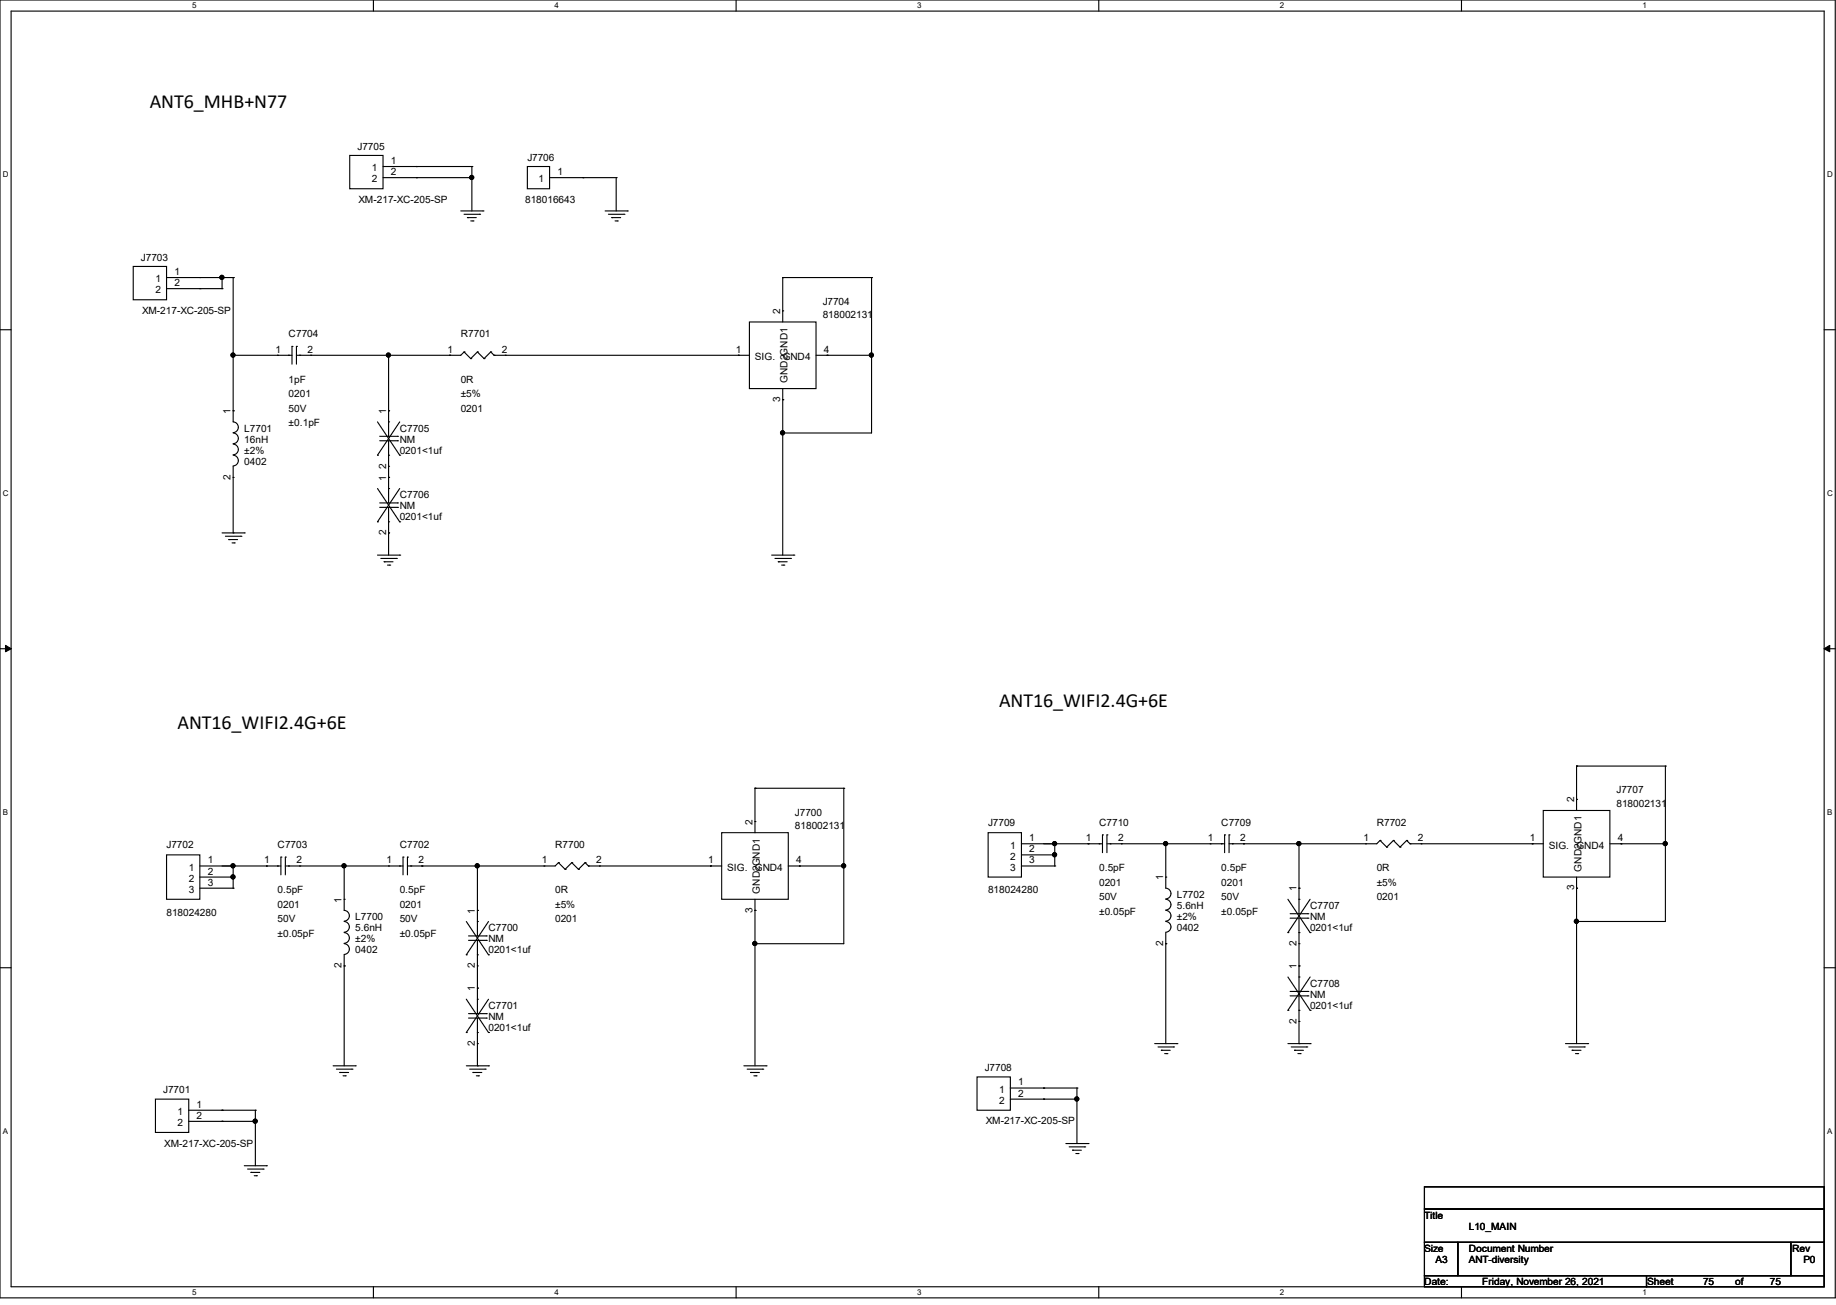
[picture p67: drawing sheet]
<svg xmlns="http://www.w3.org/2000/svg" width="210mm" height="149mm" viewBox="0 0 210 149" stroke-linecap="round" stroke-linejoin="round" font-family="sans-serif">
<defs><g id="words">
<g font-size="2.3">
<text x="17.1" y="12.3">ANT6_MHB+N77</text>
<text x="20.3" y="83.4">ANT16_WIFI2.4G+6E</text>
<text x="114.3" y="80.9">ANT16_WIFI2.4G+6E</text>
</g>
<g font-size="1.1">
<text x="40.9" y="17.1">J7705</text>
<text x="41" y="23.2">XM-217-XC-205-SP</text>
<text x="42.5" y="19.6">1</text>
<text x="42.5" y="20.9">2</text>
<text x="44.7" y="18.8">1</text>
<text x="44.7" y="20">2</text>
<text x="60.1" y="23.2">818016643</text>
<text x="60.3" y="18.4">J7706</text>
<text x="61.6" y="20.9">1</text>
<text x="63.8" y="20">1</text>
<text x="16.1" y="29.8">J7703</text>
<text x="16.3" y="35.9">XM-217-XC-205-SP</text>
<text x="17.8" y="32.3">1</text>
<text x="17.8" y="33.6">2</text>
<text x="19.9" y="31.5">1</text>
<text x="19.9" y="32.7">2</text>
<text x="89.2" y="35.9" transform="rotate(-90 89.2 35.9)">2</text>
<text x="94.1" y="34.9">J7704</text>
<text x="31.5" y="40.3">1</text>
<text x="33" y="38.6">C7704</text>
<text x="35.2" y="40.3">2</text>
<text x="51.2" y="40.3">1</text>
<text x="52.7" y="38.6">R7701</text>
<text x="57.4" y="40.3">2</text>
<text x="84.2" y="40.3">1</text>
<text x="86.4" y="41.2">SIG.</text>
<text x="89.5" y="41.2">GND4</text>
<text x="94.1" y="36.4">818002131</text>
<text x="94.3" y="40.3">4</text>
<text x="26.4" y="47.4" transform="rotate(-90 26.4 47.4)">1</text>
<text x="33" y="43.8">1pF</text>
<text x="33" y="45.4">0201</text>
<text x="33" y="47.1">50V</text>
<text x="44.2" y="47.4" transform="rotate(-90 44.2 47.4)">1</text>
<text x="52.7" y="43.8">0R</text>
<text x="52.7" y="45.4">±5%</text>
<text x="52.7" y="47.1">0201</text>
<text x="89.2" y="46" transform="rotate(-90 89.2 46)">3</text>
<text x="90.1" y="43.8" transform="rotate(-90 90.1 43.8)">GND2GND1</text>
<text x="27.9" y="49.4">L7701</text>
<text x="27.9" y="50.6">16nH</text>
<text x="27.9" y="51.9">±2%</text>
<text x="27.9" y="53.2">0402</text>
<text x="33" y="48.7">±0.1pF</text>
<text x="44.2" y="53.6" transform="rotate(-90 44.2 53.6)">2</text>
<text x="45.7" y="49.4">C7705</text>
<text x="45.7" y="50.6">NM</text>
<text x="45.7" y="51.9">0201&lt;1uf</text>
<text x="26.4" y="54.9" transform="rotate(-90 26.4 54.9)">2</text>
<text x="44.2" y="55" transform="rotate(-90 44.2 55)">1</text>
<text x="45.7" y="57">C7706</text>
<text x="45.7" y="58.3">NM</text>
<text x="45.7" y="59.5">0201&lt;1uf</text>
<text x="44.2" y="61.2" transform="rotate(-90 44.2 61.2)">2</text>
<text x="86.1" y="94.3" transform="rotate(-90 86.1 94.3)">2</text>
<text x="90.9" y="93.3">J7700</text>
<text x="90.9" y="94.8">818002131</text>
<text x="113" y="94.4">J7709</text>
<text x="125.7" y="94.4">C7710</text>
<text x="139.7" y="94.4">C7709</text>
<text x="157.5" y="94.4">R7702</text>
<text x="180" y="91.8" transform="rotate(-90 180 91.8)">2</text>
<text x="184.9" y="90.8">J7707</text>
<text x="184.9" y="92.3">818002131</text>
<text x="19" y="97">J7702</text>
<text x="21.6" y="99.6">1</text>
<text x="21.6" y="100.9">2</text>
<text x="23.8" y="98.8">1</text>
<text x="23.8" y="100">2</text>
<text x="23.8" y="101.3">3</text>
<text x="30.2" y="98.8">1</text>
<text x="31.7" y="97">C7703</text>
<text x="33.9" y="98.8">2</text>
<text x="44.2" y="98.8">1</text>
<text x="45.7" y="97">C7702</text>
<text x="47.9" y="98.8">2</text>
<text x="62" y="98.8">1</text>
<text x="63.5" y="97">R7700</text>
<text x="68.2" y="98.8">2</text>
<text x="81" y="98.8">1</text>
<text x="83.2" y="99.6">SIG.</text>
<text x="86.4" y="99.6">GND4</text>
<text x="91.1" y="98.8">4</text>
<text x="115.6" y="97.1">1</text>
<text x="115.6" y="98.3">2</text>
<text x="115.6" y="99.6">3</text>
<text x="117.7" y="96.2">1</text>
<text x="117.7" y="97.5">2</text>
<text x="117.7" y="98.8">3</text>
<text x="124.2" y="96.2">1</text>
<text x="125.7" y="99.7">0.5pF</text>
<text x="125.7" y="101.3">0201</text>
<text x="127.9" y="96.2">2</text>
<text x="133.1" y="100.7" transform="rotate(-90 133.1 100.7)">1</text>
<text x="138.2" y="96.2">1</text>
<text x="139.7" y="99.7">0.5pF</text>
<text x="139.7" y="101.3">0201</text>
<text x="141.9" y="96.2">2</text>
<text x="148.3" y="102" transform="rotate(-90 148.3 102)">1</text>
<text x="156" y="96.2">1</text>
<text x="157.5" y="99.7">0R</text>
<text x="157.5" y="101.3">±5%</text>
<text x="162.2" y="96.2">2</text>
<text x="175" y="96.2">1</text>
<text x="177.2" y="97.1">SIG.</text>
<text x="180" y="101.9" transform="rotate(-90 180 101.9)">3</text>
<text x="180.3" y="97.1">GND4</text>
<text x="180.9" y="99.7" transform="rotate(-90 180.9 99.7)">GND2GND1</text>
<text x="185.1" y="96.2">4</text>
<text x="19" y="104.7">818024280</text>
<text x="21.6" y="102.2">3</text>
<text x="31.7" y="102.2">0.5pF</text>
<text x="31.7" y="103.9">0201</text>
<text x="31.7" y="105.5">50V</text>
<text x="31.7" y="107.2">±0.05pF</text>
<text x="39.1" y="103.2" transform="rotate(-90 39.1 103.2)">1</text>
<text x="40.6" y="105.2">L7700</text>
<text x="40.6" y="106.5">5.6nH</text>
<text x="40.6" y="107.8">±2%</text>
<text x="45.7" y="102.2">0.5pF</text>
<text x="45.7" y="103.9">0201</text>
<text x="45.7" y="105.5">50V</text>
<text x="45.7" y="107.2">±0.05pF</text>
<text x="54.3" y="104.5" transform="rotate(-90 54.3 104.5)">1</text>
<text x="55.9" y="106.5">C7700</text>
<text x="55.9" y="107.8">NM</text>
<text x="63.5" y="102.2">0R</text>
<text x="63.5" y="103.9">±5%</text>
<text x="63.5" y="105.5">0201</text>
<text x="86.1" y="104.4" transform="rotate(-90 86.1 104.4)">3</text>
<text x="86.9" y="102.2" transform="rotate(-90 86.9 102.2)">GND2GND1</text>
<text x="113" y="102.2">818024280</text>
<text x="125.7" y="103">50V</text>
<text x="125.7" y="104.6">±0.05pF</text>
<text x="134.6" y="102.7">L7702</text>
<text x="134.6" y="104">5.6nH</text>
<text x="134.6" y="105.2">±2%</text>
<text x="134.6" y="106.5">0402</text>
<text x="139.7" y="103">50V</text>
<text x="139.7" y="104.6">±0.05pF</text>
<text x="149.9" y="104">C7707</text>
<text x="149.9" y="105.2">NM</text>
<text x="149.9" y="106.5">0201&lt;1uf</text>
<text x="157.5" y="103">0201</text>
<text x="39.1" y="110.7" transform="rotate(-90 39.1 110.7)">2</text>
<text x="40.6" y="109.1">0402</text>
<text x="54.3" y="110.7" transform="rotate(-90 54.3 110.7)">2</text>
<text x="54.3" y="113.4" transform="rotate(-90 54.3 113.4)">1</text>
<text x="55.9" y="109.1">0201&lt;1uf</text>
<text x="133.1" y="108.2" transform="rotate(-90 133.1 108.2)">2</text>
<text x="148.3" y="110.9" transform="rotate(-90 148.3 110.9)">1</text>
<text x="148.3" y="108.2" transform="rotate(-90 148.3 108.2)">2</text>
<text x="149.9" y="112.9">C7708</text>
<text x="54.3" y="119.6" transform="rotate(-90 54.3 119.6)">2</text>
<text x="55.9" y="115.4">C7701</text>
<text x="55.9" y="116.7">NM</text>
<text x="55.9" y="117.9">0201&lt;1uf</text>
<text x="148.3" y="117.1" transform="rotate(-90 148.3 117.1)">2</text>
<text x="149.9" y="114.1">NM</text>
<text x="149.9" y="115.4">0201&lt;1uf</text>
<text x="18.7" y="125.1">J7701</text>
<text x="112.6" y="122.5">J7708</text>
<text x="114.3" y="125">1</text>
<text x="116.5" y="124.2">1</text>
<text x="116.5" y="125.4">2</text>
<text x="18.8" y="131.2">XM-217-XC-205-SP</text>
<text x="20.3" y="127.6">1</text>
<text x="20.3" y="128.8">2</text>
<text x="22.5" y="126.7">1</text>
<text x="22.5" y="128">2</text>
<text x="112.8" y="128.6">XM-217-XC-205-SP</text>
<text x="114.3" y="126.3">2</text>
<text x="162.9" y="139.4">Title</text>
<text x="162.9" y="143.2">Size</text>
<text x="168" y="143.2">Document Number</text>
<text x="168" y="140.7">L10_MAIN</text>
<text x="205" y="143.2">Rev</text>
<text x="162.9" y="147">Date:</text>
<text x="164.2" y="144.5">A3</text>
<text x="168" y="144.5">ANT-diversity</text>
<text x="169.5" y="147">Friday, November 26, 2021</text>
<text x="188.4" y="147">Sheet</text>
<text x="194.8" y="147">75</text>
<text x="198.5" y="147">of</text>
<text x="202.5" y="147">75</text>
<text x="206.3" y="144.5">P0</text>
</g>
<g font-size=".9">
<text x="22" y=".9">5</text>
<text x="63.4" y=".9">4</text>
<text x="104.9" y=".9">3</text>
<text x="146.4" y=".9">2</text>
<text x="187.9" y=".9">1</text>
<text x=".3" y="20.3">D</text>
<text x="209" y="20.3">D</text>
<text x=".3" y="56.7">C</text>
<text x="209" y="56.7">C</text>
<text x=".3" y="93.2">B</text>
<text x="209" y="93.2">B</text>
<text x=".3" y="129.7">A</text>
<text x="209" y="129.7">A</text>
<text x="22" y="148.1">5</text>
<text x="63.4" y="148.1">4</text>
<text x="104.9" y="148.1">3</text>
<text x="146.4" y="148.1">2</text>
<text x="187.9" y="148.1">1</text>
</g>
</g></defs>
<path d="M0 0h209.9v148.5h-209.9zM1.3 1.3h207.4v145.9h-207.4z" fill="none" stroke="#000" stroke-width=".13"/>
<g fill="#fff">
<path d="M22 .1h.5v1h-.5z"/>
<path d="M22 147.3h.5v1h-.5z"/>
</g>
<path d="M42.7 0v1.3M42.7 147.2v1.3" fill="none" stroke="#000" stroke-width=".13"/>
<g fill="#fff">
<path d="M63.4 .1h.5v1h-.5z"/>
<path d="M63.4 147.3h.5v1h-.5z"/>
</g>
<path d="M84.2 0v1.3M84.2 147.2v1.3" fill="none" stroke="#000" stroke-width=".13"/>
<g fill="#fff">
<path d="M104.9 .1h.5v1h-.5z"/>
<path d="M104.9 147.3h.5v1h-.5z"/>
</g>
<path d="M125.7 0v1.3M125.7 147.2v1.3" fill="none" stroke="#000" stroke-width=".13"/>
<g fill="#fff">
<path d="M146.4 .1h.5v1h-.5z"/>
<path d="M146.4 147.3h.5v1h-.5z"/>
</g>
<path d="M167.2 0v1.3M167.2 147.2v1.3" fill="none" stroke="#000" stroke-width=".13"/>
<g fill="#fff">
<path d="M187.9 .1h.5v1h-.5z"/>
<path d="M187.9 147.3h.5v1h-.5z"/>
<path d="M.3 19.5h.7v1h-.7z"/>
<path d="M209 19.5h.6v1h-.6z"/>
<path d="M.3 55.9h.7v1h-.7z"/>
<path d="M209 55.9h.6v1h-.6z"/>
</g>
<path d="M0 37.7h1.3M208.7 37.7h1.2" fill="none" stroke="#000" stroke-width=".13"/>
<g fill="#fff">
<path d="M.3 92.4h.6v1h-.6z"/>
<path d="M209 92.4h.6v1h-.6z"/>
</g>
<path d="M0 74.2h1.3M208.7 74.2h1.2" fill="none" stroke="#000" stroke-width=".13"/>
<path d="M.6 73.8l.7 .4-.7 .3zM208.7 74.2l.6-.4v.7z" fill="#000" stroke="#000" stroke-width=".13"/>
<g fill="#fff">
<path d="M.3 128.9h.6v1h-.6z"/>
<path d="M209 128.9h.6v1h-.6z"/>
</g>
<g fill="none" stroke="#000" stroke-width=".13">
<path d="M40 17.8h3.8v3.8h-3.8zM43.8 19h10.2M47.6 19h.1M54 19h.1M54 19v5.1M60.3 19h2.6v2.6h-2.6zM15.2 30.5h3.8v3.8h-3.8zM19 31.7h7.7M19 33h6.4M22.9 31.7h.1M22.9 33h.1M25.4 31.7h.1"/>
<path d="M25.4 33h.1M25.4 31.7v1.3M26.7 31.7v16.6a.61 .61 0 0 1 .6 .6 .61 .61 0 0 1-.6 .6M26.7 31.7h.1M33.4 39.6h.1M33.4 39.6v2.1M33.9 39.6h.1M33.9 39.6v2.1M43.8 20.3h10.2M47.6 20.3h.1M52.7 24.1h2.5M53.1 24.5h1.8"/>
<path d="M53.5 24.9h.1M53.5 24.9h1M53.8 25.3h.3M54 20.3h.1M54.1 25.3h.1M54.9 24.5h.1M55.2 24.1h.1M62.9 20.3h7.6M66.7 20.3h.1M69.2 24.1h2.6M69.6 24.5h1.8M70 24.9h.1"/>
<path d="M70 24.9h1M70.4 25.3h.2M70.5 20.3h.1M70.5 20.3v3.8M70.6 25.3h.1M71.4 24.5h.1M71.8 24.1h.1M85.7 36.8h7.6v7.6h-7.6zM89.5 35.6h.1M89.5 35.6v1.2M89.5 31.7h.1M89.5 31.7v3.9"/>
<path d="M89.5 31.7h10.2M99.7 31.7h.1M99.7 31.7v17.8h-10.2M26.7 47h.1M26.7 54.6h.1M26.7 53.3v7.7M26.7 49.5a.61 .61 0 0 1 .6 .6 .61 .61 0 0 1-.6 .7M26.7 50.8a.61 .61 0 0 1 .6 .6 .61 .61 0 0 1-.6 .6M26.7 52.1a.61 .61 0 0 1 .6 .6 .61 .61 0 0 1-.6 .6M26.7 40.6h.1M26.7 40.6h6.7M31.7 40.6h.1"/>
<path d="M33 40.6h.1M34.3 40.6h.1M35.6 40.6h.1M43.2 52.1h.1M43.2 48.3l2.5 3.8M43.2 59.7h.1M43.2 55.9l2.5 3.8M43.4 49.9h2.1M43.4 50.4h2.1M43.4 57.5h2.1M43.4 58h2.1M44.4 48.3h.1"/>
<path d="M44.4 52.1h.1M44.4 47h.1M44.4 53.3h.1M44.4 50.4v7.1M44.4 55.9h.1M44.4 59.7h.1M44.4 54.6h.1M44.4 58l.1 5.5M44.4 40.6h.1M44.5 40.6l-.1 9.3M45.5 49.9h.1M45.5 50.4h.1"/>
<path d="M45.5 57.5h.1M45.5 58h.1M45.7 52.1h.1M45.7 48.3l-2.5 3.8M45.7 59.7h.1M45.7 55.9l-2.5 3.8M51.4 40.6h.1M53.1 40.3l-.4 .3h-18.8M53.1 40.3h.1M53.1 40.3l.7 .7M53.8 41h.1M54.6 40.3l-.8 .7"/>
<path d="M54.6 40.3h.1M54.6 40.3l.8 .7M55.4 41h.1M56.1 40.3h.1M56.1 40.3l.4 .3M56.1 40.3l-.7 .7M56.5 40.6h.1M56.5 40.6h29.2M57.8 40.6h.1M84.5 40.6h.1M89.5 45.7h.1M89.5 44.4v1.3"/>
<path d="M89.5 49.5h.1M89.5 45.7v17.8M93.3 40.6h6.4M94.6 40.6h.1M99.7 40.6h.1M25.4 61h2.5M25.8 61.3h1.8M26.2 61.7h1M26.2 61.7h.1M26.5 62.1h.3M26.7 61h.1M26.8 62.1h.1"/>
<path d="M27.6 61.3h.1M27.9 61h.1M43.2 63.5h2.5M43.6 63.9h1.7M43.9 64.3h.1M43.9 64.3h1.1M44.3 64.6h.3M44.4 61h.1M44.6 64.6h.1M45.3 63.9h.1M45.7 63.5h.1M88.3 63.5h2.5"/>
<path d="M88.6 63.9h1.8M89 64.3h.1M89 64.3h1M89.4 64.6h.3M89.7 64.6h.1M90.4 63.9h.1M90.8 63.5h.1M19.1 97.8h3.8v5.1h-3.8zM22.9 99.1h9.2M26.7 99.1h.1M26.7 99.1v2.5M30.5 99.1h.1"/>
<path d="M31.7 99.1h.1M32.1 98h.1M32.1 98v2.1M32.6 98h.1M32.6 98v2.1M32.6 99.1h13.5M33 99.1h.1M34.3 99.1h.1M39.4 99.1v5a.61 .61 0 0 1 .6 .7 .61 .61 0 0 1-.6 .6M39.4 99.1h.1M44.4 99.1h.1M45.7 99.1h.1"/>
<path d="M46.1 98h.1M46.1 98v2.1M46.6 98h.1M46.6 98v2.1M47 99.1h.1M48.3 99.1h.1M54.6 99.1h.1M54.6 99.1v8M62.2 99.1h.1M63.9 98.7l-.4 .4h-16.9M63.9 98.7h.1M63.9 98.7l.7 .7"/>
<path d="M64.6 99.4h.1M65.4 98.7h.1M65.4 98.7l.8 .7M65.4 98.7l-.8 .7M66.2 99.4h.1M66.9 98.7l-.7 .7M66.9 98.7h.1M66.9 98.7l.4 .4M67.3 99.1h.1M67.3 99.1h15.2M68.6 99.1h.1M81.3 99.1h.1"/>
<path d="M82.6 95.2h7.6v7.7h-7.6zM86.4 94h.1M86.4 90.2h.1M86.4 90.2v5M86.4 90.2h10.1M90.2 99.1h6.3M91.4 99.1h.1M96.5 90.2h.1M96.5 99.1h.1M96.5 90.2v17.7h-10.1M113 95.2h3.8v5.1h-3.8zM116.8 99.1h3.8"/>
<path d="M116.8 96.5h9.3M116.8 97.8h3.8M120.6 96.5h.1M120.6 97.8h.1M120.6 99.1h.1M120.7 96.5v2.6M124.5 96.5h.1M125.7 96.5h.1M126.1 95.5h.1M126.1 95.5v2M126.6 95.5h.1M126.6 96.5h13.5"/>
<path d="M126.6 95.5v2M127 96.5h.1M128.3 96.5h.1M133.3 96.5v5.1a.61 .61 0 0 1 .6 .6 .61 .61 0 0 1-.6 .6M133.3 96.5h.1M138.4 96.5h.1M139.7 96.5h.1M140.1 95.5h.1M140.1 95.5v2M140.6 95.5h.1M140.6 95.5v2M141 96.5h.1"/>
<path d="M142.2 96.5h.1M148.6 96.5h.1M148.6 96.5v8M156.2 96.5h.1M157.9 96.1l-.4 .4h-16.9M157.9 96.1h.1M157.9 96.1l.7 .8M158.6 96.9h.1M159.4 96.1h.1M159.4 96.1l.7 .8M159.4 96.1l-.8 .8M160.1 96.9h.1"/>
<path d="M160.9 96.1l-.8 .8M160.9 96.1h.1M160.9 96.1l.4 .4M161.3 96.5h.1M161.3 96.5h15.2M162.6 96.5h.1M175.3 96.5h.1M176.5 92.7h7.6v7.6h-7.6zM180.3 91.4h.1M180.3 87.6h10.2M180.3 87.6h.1M180.3 87.6v5.1"/>
<path d="M184.1 96.5h6.4M185.4 96.5h.1M190.5 87.6h.1M190.5 96.5h.1M190.5 87.6v17.8h-10.2M0 110.7h1.3M22.9 100.3h3.8M22.9 101.6h3.8M26.7 100.3h.1M26.7 101.6h.1M39.4 102.9h.1M39.4 110.5h.1"/>
<path d="M39.4 109.2v12.7M39.4 105.4a.61 .61 0 0 1 .6 .6 .61 .61 0 0 1-.6 .6M39.4 106.7a.61 .61 0 0 1 .6 .6 .61 .61 0 0 1-.6 .6M39.4 107.9a.61 .61 0 0 1 .6 .7 .61 .61 0 0 1-.6 .6M53.3 109.2h.1M53.3 105.4l2.6 3.8M53.3 118.1h.1M53.3 114.3l2.6 3.8M53.6 107.1h2M53.6 107.6h2M53.6 116h2M53.6 116.5h2"/>
<path d="M54.6 105.4h.1M54.6 109.2h.1M54.6 104.1h.1M54.6 110.5h.1M54.6 107.6v8.4M54.6 114.3h.1M54.6 118.1h.1M54.6 113h.1M54.6 119.4h.1M54.6 116.5v5.4M55.6 107.1h.1M55.6 107.6h.1"/>
<path d="M55.6 116h.1M55.6 116.5h.1M55.9 109.2h.1M55.9 105.4l-2.6 3.8M55.9 118.1h.1M55.9 114.3l-2.6 3.8M86.4 104.1h.1M86.4 107.9h.1M86.4 102.9v19M132.1 119.4h2.5M132.5 119.8h1.7M133.3 102.9a.61 .61 0 0 1 .6 .6 .61 .61 0 0 1-.6 .6"/>
<path d="M133.3 104.1a.61 .61 0 0 1 .6 .7 .61 .61 0 0 1-.6 .6M133.3 105.4a.61 .61 0 0 1 .6 .6 .61 .61 0 0 1-.6 .6M133.3 100.3h.1M133.3 107.9h.1M133.3 106.7v12.7M134.2 119.8h.1M134.6 119.4h.1M147.3 106.7h.1M147.3 115.6h.1M147.3 102.9l2.6 3.8M147.3 111.8l2.6 3.8M147.3 119.4h2.6"/>
<path d="M147.6 104.5h2M147.6 105h2M147.6 113.4h2M147.6 113.9h2M147.7 119.8h1.8M148.6 102.9h.1M148.6 106.7h.1M148.6 101.6h.1M148.6 107.9h.1M148.6 111.8h.1M148.6 115.6h.1M148.6 110.5h.1"/>
<path d="M148.6 116.8h.1M148.6 105v8.4M148.6 113.9v5.5M148.6 119.4h.1M149.5 119.8h.1M149.6 104.5h.1M149.6 105h.1M149.6 113.4h.1M149.6 113.9h.1M149.9 106.7h.1M149.9 115.6h.1M149.9 102.9l-2.6 3.8"/>
<path d="M149.9 111.8l-2.6 3.8M149.9 119.4h.1M179.1 119.4h2.5M179.5 119.8h1.7M180.3 101.6h.1M180.3 100.3v19.1M180.3 105.4h.1M181.2 119.8h.1M181.6 119.4h.1M208.7 110.7h1.2M17.8 125.7h3.8v3.8h-3.8zM21.6 127h7.6"/>
<path d="M21.6 128.3h7.6M25.4 127h.1M25.4 128.3h.1M27.9 133.3h2.6M28.3 133.7h1.8M28.7 134.1h1M28.7 134.1h.1M29.1 134.5h.2M29.2 127h.1M29.2 128.3h.1M29.2 127v6.3M29.3 134.5h.1"/>
<path d="M30.1 133.7h.1M30.5 133.3h.1M38.1 121.9h2.5M38.5 122.3h1.8M38.9 122.7h1M38.9 122.7h.1M39.2 123.1h.3M39.5 123.1h.1M40.3 122.3h.1M40.6 121.9h.1M53.3 121.9h2.6M53.7 122.3h1.8"/>
<path d="M54.1 122.7h.1M54.1 122.7h1M54.5 123.1h.2M54.6 121.9h.1M54.7 123.1h.1M55.5 122.3h.1M55.9 121.9h.1M85.1 121.9h2.5M85.5 122.3h1.7M85.9 122.7h.1M85.9 122.7h1M86.2 123.1h.3"/>
<path d="M86.5 123.1h.1M87.2 122.3h.1M87.6 121.9h.1M111.8 123.2h3.8v3.8h-3.8zM115.6 124.5h7.6M115.6 125.7h7.6M119.4 124.5h.1M119.4 125.7h.1M121.9 130.8h2.6M122.3 131.2h1.8M122.7 131.6h.1M122.7 131.6h1"/>
<path d="M123.1 132h.2M123.2 124.5h.1M123.2 125.7h.1M123.2 124.5v6.3M123.3 132h.1M124.1 131.2h.1M124.5 130.8h.1M132.8 120.1h.1M132.8 120.1h1.1M133.2 120.5h.3M133.5 120.5h.1M148.1 120.1h.1"/>
<path d="M148.1 120.1h1M148.5 120.5h.2M148.7 120.5h.1M162.9 135.8h45.8v2.5h-45.8zM162.9 138.3h45.8v3.8h-45.8zM179.8 120.1h.1M179.8 120.1h1M180.2 120.5h.3M180.5 120.5h.1M162.9 142.1h3.9v3.8h-3.9zM162.9 145.9h25.4v1.3h-25.4zM166.8 142.1h38.1v3.8h-38.1z"/>
<path d="M188.3 145.9h20.4v1.3h-20.4zM204.9 142.1h3.8v3.8h-3.8z"/>
</g>
<g fill="#000" stroke="#000" stroke-width=".13">
<circle cx="25.4" cy="31.7" r=".23"/>
<circle cx="54" cy="20.3" r=".23"/>
<circle cx="26.6" cy="40.6" r=".23"/>
<circle cx="44.4" cy="40.6" r=".23"/>
<circle cx="89.5" cy="49.5" r=".23"/>
<circle cx="99.7" cy="40.6" r=".23"/>
<circle cx="26.6" cy="99" r=".23"/>
<circle cx="39.3" cy="99" r=".23"/>
<circle cx="54.6" cy="99" r=".23"/>
<circle cx="96.5" cy="99" r=".23"/>
<circle cx="120.6" cy="97.8" r=".23"/>
<circle cx="120.6" cy="96.5" r=".23"/>
<circle cx="133.3" cy="96.5" r=".23"/>
<circle cx="148.6" cy="96.5" r=".23"/>
<circle cx="190.5" cy="96.5" r=".23"/>
<circle cx="26.6" cy="100.3" r=".23"/>
<circle cx="86.3" cy="107.9" r=".23"/>
<circle cx="180.3" cy="105.4" r=".23"/>
<circle cx="29.2" cy="128.2" r=".23"/>
<circle cx="123.2" cy="125.7" r=".23"/>
</g>
<use href="#words"/>
</svg>
